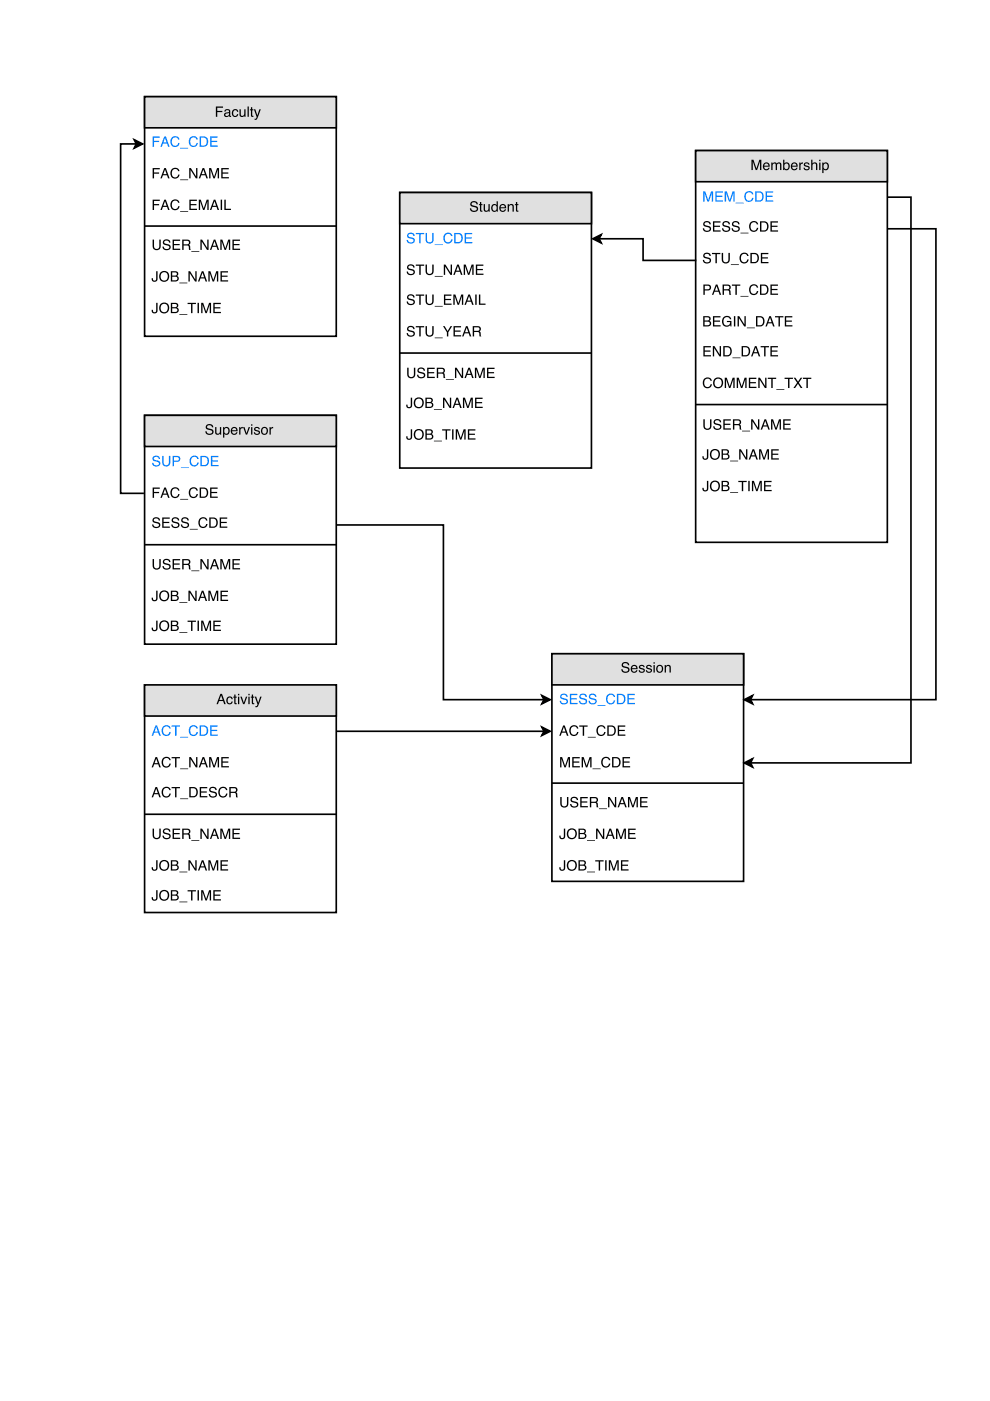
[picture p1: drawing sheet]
<svg xmlns="http://www.w3.org/2000/svg" width="210mm" height="297mm" viewBox="0 0 210 297" stroke-linecap="round" stroke-linejoin="round" font-family="sans-serif">
<path d="M30.7 20.5h40.6v50.8h-40.6z" fill="none" stroke="#000" stroke-width=".35"/>
<path d="M30.7 20.5h40.6v6.6h-40.6z" fill="#e0e0e0"/>
<path d="M30.7 20.5h40.6v6.6h-40.6z" fill="none" stroke="#000" stroke-width=".35"/>
<path d="M45.8 22.6h1.5v.2h-1.2v.7h1v.3h-1v1h-.3zM47.8 24.2a.38 .38 0 0 0 .5 .4 .38 .38 0 0 0 .2-.6zM47.7 23.3a.71 .71 0 0 1 1.1 .3v.9l.2 .1-.1 .2a.45 .45 0 0 0-.7 0 .49 .49 0 0 1-.7-.4 .49 .49 0 0 1 .5-.5l.5-.2a.36 .36 0 0 0-.3-.4 .36 .36 0 0 0-.4 .4h-.2zM49.4 23.4a.65 .65 0 0 1 .7-.3 .65 .65 0 0 1 .4 .6h-.2a.44 .44 0 0 0-.6-.3 .44 .44 0 0 0-.3 .6 .42 .42 0 0 0 .3 .6 .42 .42 0 0 0 .6-.4h.2a.72 .72 0 0 1-.9 .6 .72 .72 0 0 1-.4-1zM50.8 23.2h.3v1a.41 .41 0 0 0 .5 .4 .41 .41 0 0 0 .2-.6v-.8h.3v1.6h-.3v-.3a.55 .55 0 0 1-.6 .3 .55 .55 0 0 1-.4-.5zM52.5 22.6h.3v2.2h-.3zM53.2 22.7h.3v.5h.2v.2h-.2v1l.2 .2v.2h-.3l-.2-.2v-1.2h-.2v-.2h.2zM53.8 23.2h.3l.5 1.3 .4-1.3h.3l-.6 1.7a.53 .53 0 0 1-.7 .5v-.2h.2l.2-.4z" fill="#000"/>
<path d="M32.4 28.9h1.5v.3h-1.2v.7h1v.2h-1v1h-.3zM35 29.3l-.4 .9h.7zM34.8 28.9h.4l.8 2.2h-.4l-.2-.6h-.9l-.2 .6h-.3zM36.4 29.2a.95 .95 0 0 1 .9-.3 .95 .95 0 0 1 .7 .7h-.2a.7 .7 0 0 0-.9-.4 .7 .7 0 0 0-.5 .8 .69 .69 0 0 0 .6 .9 .69 .69 0 0 0 .8-.6h.3a1.02 1.02 0 0 1-1.3 .8 1.02 1.02 0 0 1-.6-1.4zM38.2 31.3h1.7v.2h-1.7zM40.3 29.2a.95 .95 0 0 1 .9-.3 .95 .95 0 0 1 .7 .7h-.2a.7 .7 0 0 0-.9-.4 .7 .7 0 0 0-.5 .8 .69 .69 0 0 0 .6 .9 .69 .69 0 0 0 .8-.6h.3a1.02 1.02 0 0 1-1.4 .8 1.02 1.02 0 0 1-.5-1.4zM42.6 29.2v1.7h.6a.86 .86 0 0 0 .6-.9 .86 .86 0 0 0-.6-.8zM42.3 28.9h.9a1.11 1.11 0 0 1 .9 1.1 1.11 1.11 0 0 1-.9 1.1h-.9zM44.5 28.9h1.6v.3h-1.3v.7h1.2v.2h-1.2v.8h1.4v.2h-1.7z" fill="#007fff"/>
<g fill="#000">
<path d="M32.4 35.6h1.5v.3h-1.2v.7h1v.2h-1v1h-.3zM35 36l-.4 .9h.7zM34.8 35.6h.4l.8 2.2h-.4l-.2-.6h-.9l-.2 .6h-.3zM36.4 35.9a.95 .95 0 0 1 .9-.3 .95 .95 0 0 1 .7 .7h-.2a.7 .7 0 0 0-.9-.4 .7 .7 0 0 0-.5 .9 .69 .69 0 0 0 .6 .8 .69 .69 0 0 0 .8-.6h.3a1.02 1.02 0 0 1-1.3 .8 1.02 1.02 0 0 1-.6-1.4zM38.2 38h1.7v.2h-1.7zM40.1 35.6h.4l1.1 1.8v-1.8h.3v2.2h-.4l-1.1-1.8v1.8h-.3zM43.1 36l-.3 .9h.6zM43 35.6h.3l.8 2.2h-.3l-.3-.6h-.8l-.3 .6h-.3zM44.3 35.6h.5l.6 1.9 .6-1.9h.4v2.2h-.2v-1.8l-.7 1.8h-.3l-.6-1.8v1.8h-.3zM46.9 35.6h1.6v.3h-1.3v.7h1.2v.2h-1.2v.8h1.3v.2h-1.6z"/>
<path d="M32.4 42.3h1.5v.3h-1.2v.7h1v.2h-1v1h-.3zM35 42.7l-.4 .9h.7zM34.8 42.3h.4l.8 2.2h-.4l-.2-.6h-.9l-.2 .6h-.3zM36.4 42.6a.95 .95 0 0 1 .9-.3 .95 .95 0 0 1 .7 .7h-.2a.7 .7 0 0 0-.9-.4 .7 .7 0 0 0-.5 .9 .69 .69 0 0 0 .6 .8 .69 .69 0 0 0 .8-.6h.3a1.02 1.02 0 0 1-1.3 .8 1.02 1.02 0 0 1-.6-1.4zM38.2 44.8h1.7v.1h-1.7zM40.1 42.3h1.6v.3h-1.3v.7h1.2v.2h-1.2v.8h1.4v.2h-1.7zM42.1 42.3h.5l.6 1.9 .6-1.9h.4v2.2h-.2v-1.8l-.7 1.8h-.3l-.6-1.8v1.8h-.3zM45.5 42.7l-.4 .9h.7zM45.3 42.3h.4l.8 2.2h-.4l-.2-.6h-.9l-.2 .6h-.3zM46.8 42.3h.3v2.2h-.3zM47.6 42.3h.3v2h1.1v.2h-1.4z"/>
<path d="M32.4 50.8h.3v1.4a.56 .56 0 0 0 .5 .6 .56 .56 0 0 0 .6-.6v-1.4h.3v1.2a.87 .87 0 0 1-.9 1 .87 .87 0 0 1-.8-1zM34.7 50.9a.86 .86 0 0 1 1.4 .5h-.3a.51 .51 0 0 0-.5-.4 .51 .51 0 0 0-.5 .5l.3 .2a.84 .84 0 0 1 1.1 .9 .93 .93 0 0 1-1 .4 .93 .93 0 0 1-.8-.7h.3a.58 .58 0 0 0 .6 .5 .58 .58 0 0 0 .6-.5l-.5-.3a.67 .67 0 0 1-.8-.2 .67 .67 0 0 1 .1-.9zM36.6 50.8h1.6v.3h-1.3v.6h1.2v.3h-1.2v.7h1.3v.3h-1.6zM38.9 51.1v.7h.7a.38 .38 0 0 0 .5-.3 .38 .38 0 0 0-.4-.4zM38.6 50.8a1.88 1.88 0 0 1 1.6 .2l.1 .6-.2 .3 .2 .3 .1 .8h-.3l-.1-.8-.4-.2h-.7v1h-.3zM40.6 53.2h1.7v.2h-1.7zM42.5 50.8h.3l1.1 1.8v-1.8h.3v2.2h-.3l-1.1-1.8v1.8h-.3zM45.5 51.1l-.4 1h.7zM45.3 50.8h.4l.8 2.2h-.4l-.2-.7h-.9l-.2 .7h-.3zM46.7 50.8h.4l.7 1.8 .6-1.8h.4v2.2h-.3v-1.9l-.6 1.9h-.3l-.6-1.9v1.9h-.3zM49.3 50.8h1.6v.3h-1.3v.6h1.2v.3h-1.2v.7h1.3v.3h-1.6z"/>
<path d="M33.1 57.5h.3v1.5a.64 .64 0 0 1-.7 .7 .64 .64 0 0 1-.5-.7h.2a.36 .36 0 0 0 .2 .5 .36 .36 0 0 0 .5-.3zM33.7 58.6a1.15 1.15 0 0 1 2.3 0 1.15 1.15 0 0 1-2.3 0zM34.3 57.9a.85 .85 0 0 0-.1 1.3 .85 .85 0 0 0 1.2 0 .85 .85 0 0 0 .1-1.2 .85 .85 0 0 0-1.2-.1zM36.5 57.8v.6h.5a.35 .35 0 0 0 .5-.3 .35 .35 0 0 0-.5-.3zM36.5 58.7v.7h.6a.4 .4 0 0 0 .5-.4 .4 .4 0 0 0-.5-.3zM36.2 57.5h1a.54 .54 0 0 1 .6 .4 .54 .54 0 0 1-.3 .6 .62 .62 0 0 1 .4 .8 .62 .62 0 0 1-.8 .4h-.9zM38 59.9h1.7v.2h-1.7zM40 57.5h.3l1.1 1.8v-1.8h.3v2.2h-.3l-1.2-1.8v1.8h-.2zM42.9 57.8l-.3 1h.7zM42.8 57.5h.3l.8 2.2h-.3l-.2-.7h-.9l-.2 .7h-.3zM44.2 57.5h.4l.6 1.9 .7-1.9h.4v2.2h-.3v-1.9l-.6 1.9h-.3l-.6-1.9v1.9h-.3zM46.7 57.5h1.6v.3h-1.3v.6h1.2v.3h-1.2v.7h1.4v.3h-1.7z"/>
<path d="M33.1 64.2h.3v1.5a.64 .64 0 0 1-.7 .8 .64 .64 0 0 1-.5-.8h.2a.36 .36 0 0 0 .2 .5 .36 .36 0 0 0 .5-.3zM33.7 65.3a1.15 1.15 0 0 1 2.3 0 1.15 1.15 0 0 1-2.3 0zM34.3 64.6a.85 .85 0 0 0-.1 1.3 .85 .85 0 0 0 1.2 0 .85 .85 0 0 0 .1-1.2 .85 .85 0 0 0-1.2-.1zM36.5 64.5v.6h.5a.35 .35 0 0 0 .5-.3 .35 .35 0 0 0-.5-.3zM36.5 65.4v.7h.6a.4 .4 0 0 0 .5-.4 .4 .4 0 0 0-.5-.3zM36.2 64.2h1a.54 .54 0 0 1 .6 .4 .54 .54 0 0 1-.3 .6 .62 .62 0 0 1 .4 .8 .62 .62 0 0 1-.8 .4h-.9zM38 66.6h1.7v.2h-1.7zM39.8 64.2h1.7v.3h-.7v1.9h-.3v-1.9h-.7zM41.9 64.2h.3v2.2h-.3zM42.7 64.2h.4l.6 1.9 .6-1.9h.4v2.2h-.2v-1.9l-.6 1.9h-.3l-.7-1.9v1.9h-.2zM45.2 64.2h1.6v.3h-1.3v.6h1.2v.3h-1.2v.7h1.3v.3h-1.6z"/>
</g>
<path d="M30.7 47.9h40.6" fill="none" stroke="#000" stroke-width=".35"/>
<path d="M84.8 40.8h40.6v58.4h-40.6z" fill="#fff"/>
<path d="M84.8 40.8h40.6v58.4h-40.6z" fill="none" stroke="#000" stroke-width=".35"/>
<path d="M84.8 40.8h40.6v6.6h-40.6z" fill="#e0e0e0"/>
<path d="M84.8 40.8h40.6v6.6h-40.6z" fill="none" stroke="#000" stroke-width=".35"/>
<path d="M99.9 42.8a.86 .86 0 0 1 1.4 .5h-.3a.51 .51 0 0 0-.5-.4 .51 .51 0 0 0-.5 .5l.3 .1a.84 .84 0 0 1 1 1 .93 .93 0 0 1-.9 .4 .93 .93 0 0 1-.8-.7h.3a.58 .58 0 0 0 .6 .5 .58 .58 0 0 0 .6-.5l-.5-.3a.67 .67 0 0 1-.8-.2 .67 .67 0 0 1 .1-.9zM101.8 42.8h.2v.5h.3v.2h-.3v1l.3 .2v.2h-.4l-.1-.2v-1.2h-.3v-.2h.3zM102.6 43.3h.2v1a.41 .41 0 0 0 .6 .4 .41 .41 0 0 0 .2-.6v-.8h.2v1.6h-.2v-.3a.55 .55 0 0 1-.6 .3 .55 .55 0 0 1-.4-.5zM104.5 43.6a.55 .55 0 0 0 0 .8 .55 .55 0 0 0 .7 .1 .55 .55 0 0 0 .1-.7 .55 .55 0 0 0-.8-.2zM104.5 43.4l.5-.1 .3 .2v-.8h.3v2.2h-.3v-.2a.73 .73 0 0 1-1 0 .73 .73 0 0 1-.1-1zM106.1 43.5a.73 .73 0 0 1 .9-.2 .73 .73 0 0 1 .3 .9h-1.2a.45 .45 0 0 0 .4 .5 .45 .45 0 0 0 .5-.3h.3a.78 .78 0 0 1-1.1 .4 .78 .78 0 0 1-.3-1.1zM106.3 43.6l-.1 .3h.8l-.3-.4zM107.6 43.3h.3v.2a.57 .57 0 0 1 .7-.2 .57 .57 0 0 1 .3 .6v1h-.2v-1a.39 .39 0 0 0-.5-.4 .39 .39 0 0 0-.3 .5v.9h-.3zM109.4 42.8h.3v.5h.2v.2h-.2v1l.2 .2v.2h-.3l-.2-.2v-1.2h-.2v-.2h.2z" fill="#000"/>
<path d="M86.5 49.5a.86 .86 0 0 1 1.4 .5h-.3a.51 .51 0 0 0-.5-.4 .51 .51 0 0 0-.5 .5l.3 .1a.84 .84 0 0 1 1 1 .93 .93 0 0 1-.9 .4 .93 .93 0 0 1-.8-.7h.3a.58 .58 0 0 0 .6 .5 .58 .58 0 0 0 .6-.5l-.5-.3a.67 .67 0 0 1-.8-.2 .67 .67 0 0 1 .1-.9zM88.2 49.4h1.7v.3h-.7v1.9h-.3v-1.9h-.7zM90.2 49.4h.3v1.3a.56 .56 0 0 0 .6 .7 .56 .56 0 0 0 .5-.7v-1.3h.3v1.2a.87 .87 0 0 1-.8 1 .87 .87 0 0 1-.9-1zM92.2 51.8h1.7v.2h-1.7zM94.3 49.7a.95 .95 0 0 1 .9-.4 .95 .95 0 0 1 .7 .7h-.3a.7 .7 0 0 0-.9-.4 .7 .7 0 0 0-.4 .9 .69 .69 0 0 0 .5 .9 .69 .69 0 0 0 .8-.6h.3a1.02 1.02 0 0 1-1.3 .8 1.02 1.02 0 0 1-.6-1.4zM96.6 49.6v1.7h.5a.86 .86 0 0 0 .7-.8 .86 .86 0 0 0-.7-.9zM96.3 49.4h.9a1.11 1.11 0 0 1 .9 1.1 1.11 1.11 0 0 1-.9 1.1h-.9zM98.5 49.4h1.6v.3h-1.3v.6h1.2v.3h-1.2v.7h1.3v.3h-1.6z" fill="#007fff"/>
<g fill="#000">
<path d="M86.5 56.2a.86 .86 0 0 1 1.4 .5h-.3a.51 .51 0 0 0-.5-.4 .51 .51 0 0 0-.5 .5l.3 .1a.84 .84 0 0 1 1 1 .93 .93 0 0 1-.9 .4 .93 .93 0 0 1-.8-.7h.3a.58 .58 0 0 0 .6 .5 .58 .58 0 0 0 .6-.5l-.5-.3a.67 .67 0 0 1-.8-.2 .67 .67 0 0 1 .1-.9zM88.2 56.1h1.7v.3h-.7v1.9h-.3v-1.9h-.7zM90.2 56.1h.3v1.3a.56 .56 0 0 0 .6 .7 .56 .56 0 0 0 .5-.7v-1.3h.3v1.2a.87 .87 0 0 1-.8 1 .87 .87 0 0 1-.9-1zM92.2 58.5h1.7v.2h-1.7zM94.1 56.1h.3l1.2 1.8v-1.8h.2v2.2h-.3l-1.1-1.8v1.8h-.3zM97.1 56.4l-.4 1h.7zM96.9 56.1h.4l.8 2.2h-.4l-.2-.7h-.9l-.2 .7h-.3zM98.3 56.1h.4l.7 1.8 .6-1.8h.4v2.2h-.3v-1.9l-.6 1.9h-.3l-.6-1.9v1.9h-.3zM100.9 56.1h1.6v.3h-1.3v.6h1.2v.3h-1.2v.7h1.3v.3h-1.6z"/>
<path d="M86.5 62.6a.86 .86 0 0 1 1.4 .5h-.3a.51 .51 0 0 0-.5-.5 .51 .51 0 0 0-.5 .5l.3 .2a.84 .84 0 0 1 1 .9 .93 .93 0 0 1-.9 .5 .93 .93 0 0 1-.8-.8h.3a.58 .58 0 0 0 .6 .5 .58 .58 0 0 0 .6-.5l-.5-.2a.67 .67 0 0 1-.8-.3 .67 .67 0 0 1 .1-.8zM88.2 62.4h1.7v.3h-.7v1.9h-.3v-1.9h-.7zM90.2 62.4h.3v1.4a.56 .56 0 0 0 .6 .6 .56 .56 0 0 0 .5-.6v-1.4h.3v1.3a.87 .87 0 0 1-.8 1 .87 .87 0 0 1-.9-1zM92.2 64.9h1.7v.1h-1.7zM94.1 62.4h1.6v.3h-1.3v.7h1.2v.2h-1.2v.8h1.3v.2h-1.6zM96.1 62.4h.4l.7 1.9 .6-1.9h.4v2.2h-.3v-1.8l-.6 1.8h-.3l-.6-1.8v1.8h-.3zM99.5 62.8l-.4 .9h.7zM99.3 62.4h.3l.8 2.2h-.3l-.2-.6h-.9l-.2 .6h-.3zM100.8 62.4h.3v2.2h-.3zM101.5 62.4h.3v2h1.1v.2h-1.4z"/>
<path d="M86.5 69.3a.86 .86 0 0 1 1.4 .5h-.3a.51 .51 0 0 0-.5-.5 .51 .51 0 0 0-.5 .6l.3 .1a.84 .84 0 0 1 1 .9 .93 .93 0 0 1-.9 .5 .93 .93 0 0 1-.8-.8h.3a.58 .58 0 0 0 .6 .5 .58 .58 0 0 0 .6-.5l-.5-.2a.67 .67 0 0 1-.8-.3 .67 .67 0 0 1 .1-.8zM88.2 69.1h1.7v.3h-.7v1.9h-.3v-1.9h-.7zM90.2 69.1h.3v1.4a.56 .56 0 0 0 .6 .6 .56 .56 0 0 0 .5-.6v-1.4h.3v1.3a.87 .87 0 0 1-.8 1 .87 .87 0 0 1-.9-1zM92.2 71.6h1.7v.1h-1.7zM93.9 69.1h.4l.6 1.1 .6-1.1h.4l-.9 1.4v.8h-.2v-.8zM96.2 69.1h1.6v.3h-1.4v.7h1.3v.2h-1.3v.8h1.4v.2h-1.6zM99 69.5l-.4 .9h.7zM98.8 69.1h.3l.8 2.2h-.3l-.2-.6h-.9l-.2 .6h-.3zM100.5 69.4v.7h.7a.38 .38 0 0 0 .5-.3 .38 .38 0 0 0-.5-.4zM100.2 69.1a1.88 1.88 0 0 1 1.6 .2l.1 .6-.2 .4 .2 .2 .1 .8h-.3l-.1-.8-.4-.1h-.7v.9h-.3z"/>
<path d="M86.3 78h.3v1.3a.56 .56 0 0 0 .6 .7 .56 .56 0 0 0 .6-.7v-1.3h.3v1.2a.87 .87 0 0 1-.9 1 .87 .87 0 0 1-.9-1zM88.7 78.1a.86 .86 0 0 1 1.4 .5h-.3a.51 .51 0 0 0-.5-.4 .51 .51 0 0 0-.5 .5l.3 .1a.84 .84 0 0 1 1 1 .93 .93 0 0 1-.9 .4 .93 .93 0 0 1-.8-.8h.3a.58 .58 0 0 0 .6 .6 .58 .58 0 0 0 .5-.6l-.4-.2a.67 .67 0 0 1-.8-.3 .67 .67 0 0 1 .1-.8zM90.6 78h1.6v.2h-1.3v.7h1.2v.2h-1.2v.8h1.3v.3h-1.6zM92.9 78.2v.8h.7a.38 .38 0 0 0 .4-.4 .38 .38 0 0 0-.4-.4zM92.6 78a1.88 1.88 0 0 1 1.6 .2l.1 .5-.3 .4 .3 .2 .1 .9h-.3l-.1-.8-.4-.2h-.7v1h-.3zM94.5 80.4h1.7v.1h-1.7zM96.5 78h.3l1.1 1.7v-1.7h.3v2.2h-.3l-1.2-1.8v1.8h-.2zM99.5 78.3l-.4 1h.7zM99.3 78h.3l.8 2.2h-.3l-.2-.7h-.9l-.2 .7h-.3zM100.7 78h.4l.6 1.8 .7-1.8h.4v2.2h-.3v-1.9l-.6 1.9h-.3l-.6-1.9v1.9h-.3zM103.3 78h1.6v.2h-1.4v.7h1.3v.2h-1.3v.8h1.4v.3h-1.6z"/>
<path d="M87.1 84.3h.3v1.5a.64 .64 0 0 1-.7 .8 .64 .64 0 0 1-.6-.8h.3a.36 .36 0 0 0 .2 .5 .36 .36 0 0 0 .5-.3zM87.7 85.4a1.15 1.15 0 0 1 2.3 0 1.15 1.15 0 0 1-2.3 0zM88.2 84.8a.85 .85 0 0 0-.1 1.2 .85 .85 0 0 0 1.3 0 .85 .85 0 0 0 0-1.2 .85 .85 0 0 0-1.2 0zM90.5 84.6v.6h.5a.35 .35 0 0 0 .5-.3 .35 .35 0 0 0-.5-.3zM90.5 85.5v.7h.6a.4 .4 0 0 0 .5-.4 .4 .4 0 0 0-.5-.3zM90.2 84.3h.9a.54 .54 0 0 1 .6 .4 .54 .54 0 0 1-.2 .6 .62 .62 0 0 1 .4 .8 .62 .62 0 0 1-.8 .4h-.9zM92 86.7h1.7v.2h-1.7zM93.9 84.3h.4l1.1 1.8v-1.8h.3v2.2h-.4l-1.1-1.8v1.8h-.3zM96.9 84.6l-.3 1h.7zM96.8 84.3h.3l.8 2.2h-.3l-.3-.7h-.8l-.3 .7h-.3zM98.2 84.3h.4l.6 1.9 .6-1.9h.4v2.2h-.2v-1.8l-.7 1.8h-.2l-.7-1.8v1.8h-.2zM100.7 84.3h1.6v.3h-1.3v.6h1.2v.3h-1.2v.7h1.3v.3h-1.6z"/>
<path d="M87.1 91h.3v1.6a.64 .64 0 0 1-.7 .7 .64 .64 0 0 1-.6-.8h.3a.36 .36 0 0 0 .2 .5 .36 .36 0 0 0 .5-.3zM87.7 92.1a1.15 1.15 0 0 1 2.3 0 1.15 1.15 0 0 1-2.3 0zM88.2 91.5a.85 .85 0 0 0-.1 1.2 .85 .85 0 0 0 1.3 0 .85 .85 0 0 0 0-1.2 .85 .85 0 0 0-1.2 0zM90.5 91.3v.6h.5a.35 .35 0 0 0 .5-.3 .35 .35 0 0 0-.5-.3zM90.5 92.2v.8h.6a.4 .4 0 0 0 .5-.5 .4 .4 0 0 0-.5-.3zM90.2 91h.9a.54 .54 0 0 1 .6 .4 .54 .54 0 0 1-.2 .6 .62 .62 0 0 1 .4 .8 .62 .62 0 0 1-.8 .4h-.9zM92 93.4h1.7v.2h-1.7zM93.7 91h1.8v.3h-.7v1.9h-.3v-1.9h-.8zM95.9 91h.3v2.2h-.3zM96.6 91h.5l.6 1.9 .6-1.9h.4v2.2h-.3v-1.8l-.6 1.8h-.3l-.6-1.8v1.8h-.3zM99.2 91h1.6v.3h-1.3v.6h1.2v.3h-1.2v.7h1.3v.3h-1.6z"/>
</g>
<path d="M84.8 74.9h40.6" fill="none" stroke="#000" stroke-width=".35"/>
<path d="M30.7 88.1h40.6v48.5h-40.6z" fill="#fff"/>
<path d="M30.7 88.1h40.6v48.5h-40.6z" fill="none" stroke="#000" stroke-width=".35"/>
<path d="M30.7 88.1h40.6v6.6h-40.6z" fill="#e0e0e0"/>
<path d="M30.7 88.1h40.6v6.6h-40.6z" fill="none" stroke="#000" stroke-width=".35"/>
<path d="M43.8 90.1a.86 .86 0 0 1 1.4 .5h-.3a.51 .51 0 0 0-.5-.4 .51 .51 0 0 0-.5 .5l.3 .1a.84 .84 0 0 1 1.1 1 .93 .93 0 0 1-1 .4 .93 .93 0 0 1-.8-.8h.3a.58 .58 0 0 0 .6 .6 .58 .58 0 0 0 .6-.6l-.5-.2a.67 .67 0 0 1-.8-.3 .67 .67 0 0 1 .1-.8zM45.6 90.6h.3v1a.41 .41 0 0 0 .5 .3 .41 .41 0 0 0 .2-.6v-.7h.3v1.5h-.3v-.2a.55 .55 0 0 1-.6 .3 .55 .55 0 0 1-.4-.6zM47.7 90.9a.56 .56 0 0 0-.2 .7 .56 .56 0 0 0 .8 .2 .56 .56 0 0 0 .1-.7 .56 .56 0 0 0-.7-.2zM47.3 90.6h.3v.2a.7 .7 0 0 1 .9-.1 .7 .7 0 0 1 .2 .9 .62 .62 0 0 1-.5 .6 .62 .62 0 0 1-.6-.2v.8h-.3zM49.1 90.8a.73 .73 0 0 1 .9-.2 .73 .73 0 0 1 .4 .8h-1.2a.45 .45 0 0 0 .3 .6 .45 .45 0 0 0 .6-.4h.3a.78 .78 0 0 1-1.2 .5 .78 .78 0 0 1-.2-1.2zM49.3 90.9l-.1 .3h.9l-.3-.4zM50.7 90.6h.3v.2l.5-.3v.3h-.3l-.2 .3v1h-.3zM51.5 90.6h.3l.5 1.2 .4-1.2h.3l-.6 1.5h-.3zM53.2 90.6h.3v1.5h-.3zM53.2 90h.3v.3h-.3zM54 90.6a.64 .64 0 0 1 1.1 .4h-.3a.34 .34 0 0 0-.3-.3 .34 .34 0 0 0-.3 .3v.1a.76 .76 0 0 1 .9 .8 .69 .69 0 0 1-.7 .3 .69 .69 0 0 1-.6-.6h.3a.39 .39 0 0 0 .4 .4 .39 .39 0 0 0 .3-.4 .76 .76 0 0 1-.9-.8zM55.7 90.9a.56 .56 0 0 0 0 .8 .56 .56 0 0 0 .7 .1 .55 .55 0 0 0 .1-.8 .55 .55 0 0 0-.8-.1zM55.5 90.7a.78 .78 0 0 1 1.1 .1 .78 .78 0 0 1-.1 1.2 .78 .78 0 0 1-1.1-.2v-.7zM57.1 90.6h.3v.2l.5-.3v.3h-.3l-.2 .3v1h-.3z" fill="#000"/>
<path d="M32.5 96.8a.86 .86 0 0 1 1.4 .5h-.2a.51 .51 0 0 0-.6-.4 .51 .51 0 0 0-.5 .5l.3 .1a.84 .84 0 0 1 1.1 1 .93 .93 0 0 1-1 .4 .93 .93 0 0 1-.7-.8h.2a.58 .58 0 0 0 .6 .6 .58 .58 0 0 0 .6-.6l-.5-.2a.67 .67 0 0 1-.8-.3 .67 .67 0 0 1 .1-.8zM34.4 96.7h.3v1.3a.56 .56 0 0 0 .5 .6 .56 .56 0 0 0 .6-.6v-1.3h.3v1.2a.87 .87 0 0 1-.9 1 .87 .87 0 0 1-.8-1zM36.6 96.7h1a.63 .63 0 0 1 .6 .6 .63 .63 0 0 1-.6 .6h-.7v.9h-.3zM36.9 96.9v.8h.6a.38 .38 0 0 0 .4-.4 .38 .38 0 0 0-.4-.4zM38.4 99.1h1.7v.1h-1.7zM40.5 96.9a.95 .95 0 0 1 .9-.3 .95 .95 0 0 1 .7 .7h-.3a.7 .7 0 0 0-.9-.4 .7 .7 0 0 0-.4 .9 .69 .69 0 0 0 .5 .8 .69 .69 0 0 0 .8-.6h.3a1.02 1.02 0 0 1-1.3 .8 1.02 1.02 0 0 1-.6-1.4zM42.8 96.9v1.7h.5a.86 .86 0 0 0 .7-.8 .86 .86 0 0 0-.7-.9zM42.5 96.7h.9a1.11 1.11 0 0 1 .9 1.1 1.11 1.11 0 0 1-.9 1h-.9zM44.7 96.7h1.6v.2h-1.3v.7h1.2v.2h-1.2v.8h1.3v.2h-1.6z" fill="#007fff"/>
<g fill="#000">
<path d="M32.4 103.4h1.5v.2h-1.2v.7h1v.3h-1v1h-.3zM35 103.7l-.4 1h.7zM34.8 103.4h.4l.8 2.2h-.4l-.2-.7h-.9l-.2 .7h-.3zM36.4 103.6a.95 .95 0 0 1 .9-.3 .95 .95 0 0 1 .7 .7h-.2a.7 .7 0 0 0-.9-.4 .7 .7 0 0 0-.5 .9 .69 .69 0 0 0 .6 .8 .69 .69 0 0 0 .8-.6h.3a1.02 1.02 0 0 1-1.3 .9 1.02 1.02 0 0 1-.6-1.5zM38.2 105.8h1.7v.1h-1.7zM40.3 103.6a.95 .95 0 0 1 .9-.3 .95 .95 0 0 1 .7 .7h-.2a.7 .7 0 0 0-.9-.4 .7 .7 0 0 0-.5 .9 .69 .69 0 0 0 .6 .8 .69 .69 0 0 0 .8-.6h.3a1.02 1.02 0 0 1-1.4 .9 1.02 1.02 0 0 1-.5-1.5zM42.6 103.6v1.7h.6a.86 .86 0 0 0 .6-.8 .86 .86 0 0 0-.6-.9zM42.3 103.4h.9a1.11 1.11 0 0 1 .9 1.1 1.11 1.11 0 0 1-.9 1.1h-.9zM44.5 103.4h1.6v.2h-1.3v.7h1.2v.2h-1.2v.8h1.4v.3h-1.7z"/>
<path d="M32.5 109.8a.86 .86 0 0 1 1.4 .6h-.2a.51 .51 0 0 0-.6-.5 .51 .51 0 0 0-.5 .5l.3 .2a.84 .84 0 0 1 1.1 .9 .93 .93 0 0 1-1 .5 .93 .93 0 0 1-.7-.8h.2a.58 .58 0 0 0 .6 .5 .58 .58 0 0 0 .6-.5l-.5-.2a.67 .67 0 0 1-.8-.3 .67 .67 0 0 1 .1-.9zM34.4 109.7h1.6v.3h-1.3v.6h1.2v.3h-1.2v.7h1.3v.3h-1.6zM36.6 109.8a.86 .86 0 0 1 1.4 .6h-.3a.51 .51 0 0 0-.5-.5 .51 .51 0 0 0-.5 .5l.2 .2a.84 .84 0 0 1 1.1 .9 .93 .93 0 0 1-.9 .5 .93 .93 0 0 1-.8-.8h.3a.58 .58 0 0 0 .6 .5 .58 .58 0 0 0 .5-.5l-.4-.2a.67 .67 0 0 1-.8-.3 .67 .67 0 0 1 .1-.9zM38.6 109.8a.86 .86 0 0 1 1.4 .6h-.3a.51 .51 0 0 0-.5-.5 .51 .51 0 0 0-.5 .5l.3 .2a.84 .84 0 0 1 1.1 .9 .93 .93 0 0 1-1 .5 .93 .93 0 0 1-.8-.8h.3a.58 .58 0 0 0 .6 .5 .58 .58 0 0 0 .6-.5l-.5-.2a.67 .67 0 0 1-.8-.3 .67 .67 0 0 1 .1-.9zM40.2 112.1h1.7v.2h-1.7zM42.3 110a.95 .95 0 0 1 1-.3 .95 .95 0 0 1 .7 .7h-.3a.7 .7 0 0 0-.9-.4 .7 .7 0 0 0-.4 .8 .69 .69 0 0 0 .5 .9 .69 .69 0 0 0 .8-.6h.3a1.02 1.02 0 0 1-1.3 .8 1.02 1.02 0 0 1-.6-1.4zM44.7 110v1.6h.5a.86 .86 0 0 0 .7-.8 .86 .86 0 0 0-.7-.8zM44.4 109.7h.9a1.11 1.11 0 0 1 .9 1.1 1.11 1.11 0 0 1-.9 1.1h-.9zM46.6 109.7h1.6v.3h-1.3v.6h1.2v.3h-1.2v.7h1.3v.3h-1.6z"/>
<path d="M32.4 118.5h.3v1.4a.56 .56 0 0 0 .5 .6 .56 .56 0 0 0 .6-.6v-1.4h.3v1.3a.87 .87 0 0 1-.9 1 .87 .87 0 0 1-.8-1zM34.7 118.7a.86 .86 0 0 1 1.4 .5h-.3a.51 .51 0 0 0-.5-.5 .51 .51 0 0 0-.5 .5l.3 .2a.84 .84 0 0 1 1.1 .9 .93 .93 0 0 1-1 .5 .93 .93 0 0 1-.8-.8h.3a.58 .58 0 0 0 .6 .5 .58 .58 0 0 0 .6-.5l-.5-.2a.67 .67 0 0 1-.8-.3 .67 .67 0 0 1 .1-.8zM36.6 118.5h1.6v.3h-1.3v.7h1.2v.2h-1.2v.8h1.3v.2h-1.6zM38.9 118.8v.7h.7a.38 .38 0 0 0 .5-.3 .38 .38 0 0 0-.4-.4zM38.6 118.5a1.88 1.88 0 0 1 1.6 .2l.1 .6-.2 .3 .2 .3 .1 .8h-.3l-.1-.8-.4-.1h-.7v.9h-.3zM40.6 121h1.7v.1h-1.7zM42.5 118.5h.3l1.1 1.8v-1.8h.3v2.2h-.3l-1.1-1.7v1.7h-.3zM45.5 118.9l-.4 .9h.7zM45.3 118.5h.4l.8 2.2h-.4l-.2-.6h-.9l-.2 .6h-.3zM46.7 118.5h.4l.7 1.9 .6-1.9h.4v2.2h-.3v-1.8l-.6 1.8h-.3l-.6-1.8v1.8h-.3zM49.3 118.5h1.6v.3h-1.3v.7h1.2v.2h-1.2v.8h1.3v.2h-1.6z"/>
<path d="M33.1 125.2h.3v1.6a.64 .64 0 0 1-.7 .7 .64 .64 0 0 1-.5-.8h.2a.36 .36 0 0 0 .2 .5 .36 .36 0 0 0 .5-.3zM33.7 126.3a1.15 1.15 0 0 1 2.3 0 1.15 1.15 0 0 1-2.3 0zM34.3 125.7a.85 .85 0 0 0-.1 1.2 .85 .85 0 0 0 1.2 0 .85 .85 0 0 0 .1-1.1 .85 .85 0 0 0-1.2-.1zM36.5 125.5v.7h.5a.35 .35 0 0 0 .5-.4 .35 .35 0 0 0-.5-.3zM36.5 126.4v.8h.6a.4 .4 0 0 0 .5-.4 .4 .4 0 0 0-.5-.4zM36.2 125.2h1a.54 .54 0 0 1 .6 .4 .54 .54 0 0 1-.3 .6 .62 .62 0 0 1 .4 .8 .62 .62 0 0 1-.8 .4h-.9zM38 127.7h1.7v.1h-1.7zM40 125.2h.3l1.1 1.8v-1.8h.3v2.2h-.3l-1.2-1.7v1.7h-.2zM42.9 125.6l-.3 .9h.7zM42.8 125.2h.3l.8 2.2h-.3l-.2-.6h-.9l-.2 .6h-.3zM44.2 125.2h.4l.6 1.9 .7-1.9h.4v2.2h-.3v-1.8l-.6 1.8h-.3l-.6-1.8v1.8h-.3zM46.7 125.2h1.6v.3h-1.3v.7h1.2v.2h-1.2v.8h1.4v.2h-1.7z"/>
<path d="M33.1 131.6h.3v1.5a.64 .64 0 0 1-.7 .7 .64 .64 0 0 1-.5-.7h.2a.36 .36 0 0 0 .2 .5 .36 .36 0 0 0 .5-.3zM33.7 132.7a1.15 1.15 0 0 1 2.3 0 1.15 1.15 0 0 1-2.3 0zM34.3 132a.85 .85 0 0 0-.1 1.3 .85 .85 0 0 0 1.2 0 .85 .85 0 0 0 .1-1.2 .85 .85 0 0 0-1.2-.1zM36.5 131.8v.7h.5a.35 .35 0 0 0 .5-.3 .35 .35 0 0 0-.5-.4zM36.5 132.8v.7h.6a.4 .4 0 0 0 .5-.4 .4 .4 0 0 0-.5-.3zM36.2 131.6h1a.54 .54 0 0 1 .6 .3 .54 .54 0 0 1-.3 .7 .62 .62 0 0 1 .4 .8 .62 .62 0 0 1-.8 .4h-.9zM38 134h1.7v.2h-1.7zM39.8 131.6h1.7v.2h-.7v2h-.3v-2h-.7zM41.9 131.6h.3v2.2h-.3zM42.7 131.6h.4l.6 1.8 .6-1.8h.4v2.2h-.2v-1.9l-.6 1.9h-.3l-.7-1.9v1.9h-.2zM45.2 131.6h1.6v.3h-1.3v.6h1.2v.3h-1.2v.7h1.3v.3h-1.6z"/>
</g>
<path d="M30.7 115.5h40.6" fill="none" stroke="#000" stroke-width=".35"/>
<path d="M147.5 31.9h40.6v83.1h-40.6z" fill="#fff"/>
<path d="M147.5 31.9h40.6v83.1h-40.6z" fill="none" stroke="#000" stroke-width=".35"/>
<path d="M147.5 31.9h40.6v6.6h-40.6z" fill="#e0e0e0"/>
<path d="M147.5 31.9h40.6v6.6h-40.6z" fill="none" stroke="#000" stroke-width=".35"/>
<path d="M159.3 33.9h.5l.6 1.8 .6-1.8h.4v2.2h-.3v-1.9l-.6 1.9h-.3l-.6-1.9v1.9h-.3zM162 34.7a.73 .73 0 0 1 .8-.2 .73 .73 0 0 1 .4 .8h-1.2a.45 .45 0 0 0 .4 .6 .45 .45 0 0 0 .5-.3h.3a.78 .78 0 0 1-1.1 .4 .78 .78 0 0 1-.3-1.2zM162.2 34.8l-.2 .3h.9l-.3-.4zM163.5 34.5h.3v.2a.52 .52 0 0 1 .9 0 .53 .53 0 0 1 .6-.3 .53 .53 0 0 1 .4 .6v1.1h-.3v-1.3l-.3-.1-.3 .2-.1 1.2h-.2v-1.1a.36 .36 0 0 0-.5-.3 .36 .36 0 0 0-.2 .5v.9h-.3zM166 33.9h.3v.8a.7 .7 0 0 1 .9-.1 .7 .7 0 0 1 .2 .9 .63 .63 0 0 1-.4 .6 .63 .63 0 0 1-.7-.3v.3h-.3zM166.4 34.8a.55 .55 0 0 0-.1 .8 .55 .55 0 0 0 .8 .1 .56 .56 0 0 0 0-.7 .56 .56 0 0 0-.7-.2zM167.9 34.7a.73 .73 0 0 1 .9-.2 .73 .73 0 0 1 .3 .8h-1.1a.45 .45 0 0 0 .3 .6 .45 .45 0 0 0 .5-.3h.3a.78 .78 0 0 1-1.1 .4 .78 .78 0 0 1-.2-1.2zM168.1 34.8l-.1 .3h.9l-.3-.4zM169.5 34.5h.2v.2l.5-.3v.3h-.2l-.2 .3-.1 1.1h-.2zM170.6 34.6a.64 .64 0 0 1 1 .3h-.2a.34 .34 0 0 0-.4-.3 .34 .34 0 0 0-.3 .4h.1a.76 .76 0 0 1 .8 .8 .69 .69 0 0 1-.7 .3 .69 .69 0 0 1-.5-.5h.2a.39 .39 0 0 0 .4 .3 .39 .39 0 0 0 .4-.4h-.1a.76 .76 0 0 1-.8-.8zM172 33.9h.3v.8a.56 .56 0 0 1 .6-.2 .56 .56 0 0 1 .4 .5v1.1h-.3v-1.1a.39 .39 0 0 0-.5-.3 .39 .39 0 0 0-.2 .5v.9h-.3zM173.7 34.5h.3v1.6h-.3zM173.7 33.9h.3v.3h-.3zM174.7 34.8a.56 .56 0 0 0-.1 .7 .56 .56 0 0 0 .7 .2 .56 .56 0 0 0 .2-.7 .56 .56 0 0 0-.8-.2zM174.3 34.5h.3v.2a.7 .7 0 0 1 1-.1 .7 .7 0 0 1 .1 .9 .62 .62 0 0 1-.4 .6 .62 .62 0 0 1-.7-.2v.8h-.3z" fill="#000"/>
<path d="M149.1 40.6h.4l.6 1.8 .7-1.8h.4v2.2h-.3v-1.9l-.6 1.9h-.3l-.6-1.9v1.9h-.3zM151.7 40.6h1.6v.2h-1.3v.7h1.2v.3h-1.2v.7h1.3v.3h-1.6zM153.7 40.6h.4l.6 1.8 .6-1.8h.5v2.2h-.3v-1.9l-.6 1.9h-.3l-.7-1.9v1.9h-.2zM156 43h1.7v.1h-1.7zM158.1 40.8a.95 .95 0 0 1 .9-.3 .95 .95 0 0 1 .7 .7h-.3a.7 .7 0 0 0-.9-.4 .7 .7 0 0 0-.4 .9 .69 .69 0 0 0 .5 .8 .69 .69 0 0 0 .9-.5h.2a1.02 1.02 0 0 1-1.3 .8 1.02 1.02 0 0 1-.6-1.5zM160.4 40.8v1.7h.5a.86 .86 0 0 0 .7-.8 .86 .86 0 0 0-.7-.9zM160.1 40.6h.9a1.11 1.11 0 0 1 .9 1.1 1.11 1.11 0 0 1-.9 1.1h-.9zM162.3 40.6h1.6v.2h-1.3v.7h1.2v.3h-1.2v.7h1.3v.3h-1.6z" fill="#007fff"/>
<g fill="#000">
<path d="M149.3 47.1a.86 .86 0 0 1 1.4 .5h-.3a.51 .51 0 0 0-.5-.5 .51 .51 0 0 0-.5 .5l.3 .2a.84 .84 0 0 1 1 .9 .93 .93 0 0 1-.9 .5 .93 .93 0 0 1-.8-.8h.3a.58 .58 0 0 0 .6 .5 .58 .58 0 0 0 .5-.5l-.4-.2a.67 .67 0 0 1-.8-.3 .67 .67 0 0 1 .1-.8zM151.2 46.9h1.6v.3h-1.3v.7h1.2v.2h-1.2v.7h1.3v.3h-1.6zM153.4 47.1a.86 .86 0 0 1 1.4 .5h-.3a.51 .51 0 0 0-.6-.5 .51 .51 0 0 0-.4 .5l.2 .2a.84 .84 0 0 1 1.1 .9 .93 .93 0 0 1-1 .5 .93 .93 0 0 1-.7-.8h.3a.58 .58 0 0 0 .5 .5 .58 .58 0 0 0 .6-.5l-.4-.2a.67 .67 0 0 1-.8-.3 .67 .67 0 0 1 .1-.8zM155.4 47.1a.86 .86 0 0 1 1.4 .5h-.3a.51 .51 0 0 0-.5-.5 .51 .51 0 0 0-.5 .5l.2 .2a.84 .84 0 0 1 1.1 .9 .93 .93 0 0 1-.9 .5 .93 .93 0 0 1-.8-.8h.3a.58 .58 0 0 0 .6 .5 .58 .58 0 0 0 .5-.5l-.4-.2a.67 .67 0 0 1-.8-.3 .67 .67 0 0 1 .1-.8zM157 49.3h1.7v.2h-1.7zM159.1 47.2a.95 .95 0 0 1 .9-.3 .95 .95 0 0 1 .7 .7h-.2a.7 .7 0 0 0-.9-.4 .7 .7 0 0 0-.5 .8 .69 .69 0 0 0 .6 .9 .69 .69 0 0 0 .8-.6h.3a1.02 1.02 0 0 1-1.3 .8 1.02 1.02 0 0 1-.6-1.4zM161.4 47.2v1.7h.6a.86 .86 0 0 0 .6-.9 .86 .86 0 0 0-.6-.8zM161.1 46.9h.9a1.11 1.11 0 0 1 .9 1.1 1.11 1.11 0 0 1-.9 1.1h-.9zM163.4 46.9h1.5v.3h-1.3v.7h1.2v.2h-1.2v.7h1.4v.3h-1.6z"/>
<path d="M149.3 53.8a.86 .86 0 0 1 1.4 .5h-.3a.51 .51 0 0 0-.5-.5 .51 .51 0 0 0-.5 .5l.3 .2a.84 .84 0 0 1 1 .9 .93 .93 0 0 1-.9 .5 .93 .93 0 0 1-.8-.8h.3a.58 .58 0 0 0 .6 .5 .58 .58 0 0 0 .5-.5l-.4-.2a.67 .67 0 0 1-.8-.3 .67 .67 0 0 1 .1-.8zM151 53.6h1.7v.3h-.7v1.9h-.3v-1.9h-.7zM153 53.6h.3v1.4a.56 .56 0 0 0 .6 .6 .56 .56 0 0 0 .5-.6v-1.4h.3v1.3a.87 .87 0 0 1-.8 1 .87 .87 0 0 1-.9-1zM155 56h1.7v.2h-1.7zM157 53.9a.95 .95 0 0 1 1-.3 .95 .95 0 0 1 .7 .7h-.3a.7 .7 0 0 0-.9-.4 .7 .7 0 0 0-.4 .8 .69 .69 0 0 0 .5 .9 .69 .69 0 0 0 .8-.6h.3a1.02 1.02 0 0 1-1.3 .8 1.02 1.02 0 0 1-.6-1.4zM159.4 53.9v1.7h.5a.86 .86 0 0 0 .7-.9 .86 .86 0 0 0-.7-.8zM159.1 53.6h.9a1.11 1.11 0 0 1 .9 1.1 1.11 1.11 0 0 1-.9 1.1h-.9zM161.3 53.6h1.6v.3h-1.3v.7h1.2v.2h-1.2v.7h1.3v.3h-1.6z"/>
<path d="M149.1 60.3h1a.63 .63 0 0 1 .7 .7 .63 .63 0 0 1-.7 .6h-.7v.9h-.3zM149.4 60.6v.7h.6a.38 .38 0 0 0 .5-.3 .38 .38 0 0 0-.5-.4zM151.9 60.7l-.3 .9h.7zM151.8 60.3h.3l.8 2.2h-.3l-.2-.6h-.9l-.2 .6h-.4zM153.5 60.6v.7h.7a.38 .38 0 0 0 .4-.3 .38 .38 0 0 0-.4-.4zM153.2 60.3a1.88 1.88 0 0 1 1.6 .2l.1 .6-.3 .3 .3 .3 .1 .8h-.3l-.1-.8-.4-.1h-.7v.9h-.3zM155.2 60.3h1.8v.3h-.8v1.9h-.3v-1.9h-.7zM157 62.7h1.7v.2h-1.7zM159.1 60.6a.95 .95 0 0 1 .9-.3 .95 .95 0 0 1 .7 .7h-.2a.7 .7 0 0 0-.9-.4 .7 .7 0 0 0-.5 .8 .69 .69 0 0 0 .6 .9 .69 .69 0 0 0 .8-.6h.3a1.02 1.02 0 0 1-1.3 .8 1.02 1.02 0 0 1-.6-1.4zM161.4 60.6v1.7h.6a.86 .86 0 0 0 .6-.9 .86 .86 0 0 0-.6-.8zM161.1 60.3h.9a1.11 1.11 0 0 1 .9 1.1 1.11 1.11 0 0 1-.9 1.1h-.9zM163.3 60.3h1.6v.3h-1.3v.7h1.2v.2h-1.2v.8h1.4v.2h-1.7z"/>
<path d="M149.1 73.4h1.6v.2h-1.3v.7h1.2v.3h-1.2v.7h1.3v.3h-1.6zM151.1 73.4h.4l1.1 1.7v-1.7h.3v2.2h-.4l-1.1-1.8v1.8h-.3zM153.6 73.6v1.7h.6a.86 .86 0 0 0 .7-.8 .86 .86 0 0 0-.7-.9zM153.3 73.4h.9a1.11 1.11 0 0 1 1 1.1 1.11 1.11 0 0 1-1 1.1h-.9zM155.3 75.8h1.7v.1h-1.7zM157.5 73.6v1.7h.6a.86 .86 0 0 0 .7-.8 .86 .86 0 0 0-.7-.9zM157.2 73.4h.9a1.11 1.11 0 0 1 .9 1.1 1.11 1.11 0 0 1-.9 1.1h-.9zM160.2 73.7l-.3 1h.6zM160.1 73.4h.3l.8 2.2h-.3l-.3-.7h-.8l-.3 .7h-.3zM161.3 73.4h1.8v.2h-.8v2h-.3v-2h-.7zM163.3 73.4h1.6v.2h-1.3v.7h1.2v.3h-1.2v.7h1.4v.3h-1.7z"/>
<path d="M149.4 67.3v.7h.5a.35 .35 0 0 0 .5-.4 .35 .35 0 0 0-.5-.3zM149.4 68.2v.8h.6a.4 .4 0 0 0 .5-.5 .4 .4 0 0 0-.5-.3zM149.1 67h.9a.54 .54 0 0 1 .6 .4 .54 .54 0 0 1-.2 .6 .62 .62 0 0 1 .4 .8 .62 .62 0 0 1-.8 .4h-.9zM151.2 67h1.6v.3h-1.3v.7h1.2v.2h-1.2v.8h1.3v.2h-1.6zM153.4 67.3a.97 .97 0 0 1 1.6 .4h-.2a.76 .76 0 0 0-1.1-.4 .76 .76 0 0 0-.3 1.1 .7 .7 0 0 0 .8 .6 .7 .7 0 0 0 .6-.7h-.7v-.3h1v1.2h-.2l-.1-.3a1.03 1.03 0 0 1-1.3 .2 1.03 1.03 0 0 1-.4-1.3zM155.6 67h.3v2.2h-.3zM156.4 67h.3l1.1 1.8v-1.8h.3v2.2h-.3l-1.1-1.8v1.8h-.3zM158.3 69.4h1.7v.2h-1.7zM160.6 67.3v1.7h.5a.86 .86 0 0 0 .7-.9 .86 .86 0 0 0-.7-.8zM160.3 67h.9a1.11 1.11 0 0 1 .9 1.1 1.11 1.11 0 0 1-.9 1.1h-.9zM163.3 67.4l-.4 .9h.7zM163.1 67h.3l.8 2.2h-.3l-.2-.6h-.9l-.2 .6h-.3zM164.3 67h1.8v.3h-.7v1.9h-.3v-1.9h-.8zM166.4 67h1.6v.3h-1.3v.7h1.2v.2h-1.2v.8h1.3v.2h-1.6z"/>
<path d="M149.1 88.9h.3v1.4a.56 .56 0 0 0 .6 .6 .56 .56 0 0 0 .5-.6v-1.4h.3v1.2a.87 .87 0 0 1-.8 1 .87 .87 0 0 1-.9-1zM151.5 89a.86 .86 0 0 1 1.4 .5h-.3a.51 .51 0 0 0-.5-.4 .51 .51 0 0 0-.5 .5l.2 .2a.84 .84 0 0 1 1.1 .9 .93 .93 0 0 1-.9 .4 .93 .93 0 0 1-.8-.7h.3a.58 .58 0 0 0 .6 .5 .58 .58 0 0 0 .5-.5l-.4-.3a.67 .67 0 0 1-.8-.2 .67 .67 0 0 1 .1-.9zM153.4 88.9h1.6v.3h-1.3v.6h1.2v.3h-1.2v.7h1.3v.3h-1.6zM155.7 89.2v.7h.7a.38 .38 0 0 0 .4-.3 .38 .38 0 0 0-.4-.4zM155.4 88.9a1.88 1.88 0 0 1 1.6 .2l.1 .6-.3 .3 .3 .3 .1 .8h-.3l-.1-.8-.4-.2h-.7v1h-.3zM157.3 91.3h1.7v.2h-1.7zM159.3 88.9h.3l1.1 1.8v-1.8h.3v2.2h-.3l-1.2-1.8v1.8h-.2zM162.2 89.2l-.3 1h.7zM162.1 88.9h.3l.8 2.2h-.3l-.2-.7h-.9l-.2 .7h-.3zM163.5 88.9h.4l.6 1.8 .7-1.8h.4v2.2h-.3v-1.9l-.6 1.9h-.3l-.6-1.9v1.9h-.3zM166.1 88.9h1.5v.3h-1.3v.6h1.3v.3h-1.3v.7h1.4v.3h-1.6z"/>
<path d="M149.9 95.3h.3v1.5a.64 .64 0 0 1-.7 .7 .64 .64 0 0 1-.6-.8h.3a.36 .36 0 0 0 .2 .5 .36 .36 0 0 0 .5-.3zM150.5 96.4a1.15 1.15 0 0 1 2.3 0 1.15 1.15 0 0 1-2.3 0zM151 95.7a.85 .85 0 0 0-.1 1.2 .85 .85 0 0 0 1.3 .1 .85 .85 0 0 0 0-1.2 .85 .85 0 0 0-1.2-.1zM153.3 95.5v.7h.5a.35 .35 0 0 0 .5-.4 .35 .35 0 0 0-.5-.3zM153.3 96.4v.8h.6a.4 .4 0 0 0 .5-.4 .4 .4 0 0 0-.5-.4zM153 95.3h.9a.54 .54 0 0 1 .6 .3 .54 .54 0 0 1-.2 .7 .62 .62 0 0 1 .4 .7 .62 .62 0 0 1-.8 .4h-.9zM154.8 97.7h1.7v.1h-1.7zM156.7 95.3h.4l1.1 1.7v-1.7h.3v2.1h-.4l-1.1-1.7v1.7h-.3zM159.7 95.6l-.3 .9h.6zM159.6 95.3h.3l.8 2.1h-.3l-.3-.6h-.8l-.3 .6h-.3zM160.9 95.3h.5l.6 1.8 .6-1.8h.4v2.1h-.2v-1.8l-.7 1.8h-.2l-.7-1.8v1.8h-.3zM163.5 95.3h1.6v.2h-1.3v.7h1.2v.2h-1.2v.8h1.3v.2h-1.6z"/>
<path d="M149.3 80.4a.95 .95 0 0 1 .9-.4 .95 .95 0 0 1 .7 .7h-.3a.7 .7 0 0 0-.9-.4 .7 .7 0 0 0-.4 .9 .69 .69 0 0 0 .5 .8 .69 .69 0 0 0 .9-.5h.2a1.02 1.02 0 0 1-1.3 .8 1.02 1.02 0 0 1-.6-1.5zM151.2 81.2a1.14 1.14 0 0 1 2.2 0 1.14 1.14 0 0 1-2.2 0zM151.7 80.5a.85 .85 0 0 0-.1 1.2 .85 .85 0 0 0 1.2 .1 .85 .85 0 0 0 .1-1.2 .85 .85 0 0 0-1.2-.1zM153.7 80.1h.4l.6 1.8 .6-1.8h.5v2.2h-.3v-1.9l-.6 1.9h-.3l-.7-1.9v1.9h-.2zM156.2 80.1h.4l.7 1.8 .6-1.8h.4v2.2h-.3v-1.9l-.6 1.9h-.3l-.6-1.9v1.9h-.3zM158.8 80.1h1.6v.2h-1.3v.7h1.2v.3h-1.2v.7h1.3v.3h-1.6zM160.8 80.1h.3l1.1 1.8v-1.8h.3v2.2h-.3l-1.1-1.8v1.8h-.3zM162.8 80.1h1.8v.2h-.8v2h-.3v-2h-.7zM164.6 82.5h1.7v.1h-1.7zM166.3 80.1h1.8v.2h-.7v2h-.3v-2h-.8zM168.3 80.1h.3l.6 .8 .6-.8h.3l-.7 1 .7 1.2h-.3l-.6-.9-.6 .9h-.4l.8-1.2zM170.2 80.1h1.8v.2h-.7v2h-.3v-2h-.8z"/>
<path d="M149.9 102h.3v1.5a.64 .64 0 0 1-.7 .7 .64 .64 0 0 1-.6-.8h.3a.36 .36 0 0 0 .2 .5 .36 .36 0 0 0 .5-.3zM150.5 103.1a1.15 1.15 0 0 1 2.3 0 1.15 1.15 0 0 1-2.3 0zM151 102.4a.85 .85 0 0 0-.1 1.2 .85 .85 0 0 0 1.3 .1 .85 .85 0 0 0 0-1.2 .85 .85 0 0 0-1.2-.1zM153.3 102.2v.7h.5a.35 .35 0 0 0 .5-.4 .35 .35 0 0 0-.5-.3zM153.3 103.1v.8h.6a.4 .4 0 0 0 .5-.4 .4 .4 0 0 0-.5-.4zM153 102h.9a.54 .54 0 0 1 .6 .3 .54 .54 0 0 1-.2 .7 .62 .62 0 0 1 .4 .7 .62 .62 0 0 1-.8 .4h-.9zM154.8 104.4h1.7v.1h-1.7zM156.5 102h1.8v.2h-.7v1.9h-.3v-1.9h-.8zM158.7 102h.3v2.1h-.3zM159.4 102h.4l.7 1.8 .6-1.8h.4v2.1h-.3v-1.8l-.6 1.8h-.3l-.6-1.8v1.8h-.3zM162 102h1.6v.2h-1.3v.7h1.2v.2h-1.2v.8h1.3v.2h-1.6z"/>
</g>
<path d="M147.5 85.8h40.6" fill="none" stroke="#000" stroke-width=".35"/>
<path d="M30.7 145.2h40.6v48.3h-40.6z" fill="#fff"/>
<path d="M30.7 145.2h40.6v48.3h-40.6z" fill="none" stroke="#000" stroke-width=".35"/>
<path d="M30.7 145.2h40.6v6.6h-40.6z" fill="#e0e0e0"/>
<path d="M30.7 145.2h40.6v6.6h-40.6z" fill="none" stroke="#000" stroke-width=".35"/>
<path d="M46.9 147.4l-.4 1h.7zM46.7 147.1h.4l.8 2.2h-.4l-.2-.7h-.9l-.2 .7h-.3zM48.2 147.9a.65 .65 0 0 1 .7-.2 .65 .65 0 0 1 .4 .5h-.2a.44 .44 0 0 0-.6-.3 .44 .44 0 0 0-.2 .6 .42 .42 0 0 0 .3 .6 .42 .42 0 0 0 .5-.4h.2a.72 .72 0 0 1-.9 .6 .72 .72 0 0 1-.4-1zM49.7 147.3h.2v.4h.3v.2h-.3v1.1l.3 .1v.2h-.4l-.1-.2v-1.2h-.2v-.2h.2zM50.5 147.7h.2v1.6h-.2zM50.5 147.1h.2v.3h-.2zM51 147.7h.3l.4 1.3 .4-1.3h.3l-.6 1.6h-.3zM52.7 147.7h.2v1.6h-.2zM52.7 147.1h.2v.3h-.2zM53.4 147.3h.3v.4h.2v.2h-.2v1.1l.2 .1v.2h-.4l-.1-.2v-1.2h-.2v-.2h.2zM54 147.7h.3l.4 1.3 .5-1.3h.3l-.7 1.7a.53 .53 0 0 1-.6 .5v-.2h.2l.2-.4z" fill="#000"/>
<path d="M33.1 154.1l-.3 1h.7zM33 153.8h.3l.8 2.2h-.3l-.2-.7h-.9l-.2 .7h-.4zM34.5 154.1a.95 .95 0 0 1 1-.3 .95 .95 0 0 1 .7 .7h-.3a.7 .7 0 0 0-.9-.5 .7 .7 0 0 0-.4 .9 .69 .69 0 0 0 .5 .9 .69 .69 0 0 0 .8-.6h.3a1.02 1.02 0 0 1-1.3 .8 1.02 1.02 0 0 1-.6-1.4zM36.4 153.8h1.8v.3h-.8v1.9h-.3v-1.9h-.7zM38.2 156.2h1.7v.2h-1.7zM40.3 154.1a.95 .95 0 0 1 .9-.3 .95 .95 0 0 1 .7 .7h-.2a.7 .7 0 0 0-.9-.5 .7 .7 0 0 0-.5 .9 .69 .69 0 0 0 .6 .9 .69 .69 0 0 0 .8-.6h.3a1.02 1.02 0 0 1-1.4 .8 1.02 1.02 0 0 1-.5-1.4zM42.6 154.1v1.6h.6a.86 .86 0 0 0 .6-.8 .86 .86 0 0 0-.6-.8zM42.3 153.8h.9a1.11 1.11 0 0 1 .9 1.1 1.11 1.11 0 0 1-.9 1.1h-.9zM44.5 153.8h1.6v.3h-1.3v.6h1.2v.3h-1.2v.7h1.4v.3h-1.7z" fill="#007fff"/>
<g fill="#000">
<path d="M32.4 175.7h.3v1.3a.56 .56 0 0 0 .5 .7 .56 .56 0 0 0 .6-.7v-1.3h.3v1.2a.87 .87 0 0 1-.9 1 .87 .87 0 0 1-.8-1zM34.7 175.8a.86 .86 0 0 1 1.4 .5h-.3a.51 .51 0 0 0-.5-.4 .51 .51 0 0 0-.5 .5l.3 .1a.84 .84 0 0 1 1.1 1 .93 .93 0 0 1-1 .4 .93 .93 0 0 1-.8-.7h.3a.58 .58 0 0 0 .6 .5 .58 .58 0 0 0 .6-.5l-.5-.3a.67 .67 0 0 1-.8-.2 .67 .67 0 0 1 .1-.9zM36.6 175.7h1.6v.3h-1.3v.6h1.2v.3h-1.2v.7h1.3v.3h-1.6zM38.9 175.9v.8h.7a.38 .38 0 0 0 .5-.4 .38 .38 0 0 0-.4-.4zM38.6 175.7a1.88 1.88 0 0 1 1.6 .2l.1 .6-.2 .3 .2 .2 .1 .9h-.3l-.1-.8-.4-.2h-.7v1h-.3zM40.6 178.1h1.7v.2h-1.7zM42.5 175.7h.3l1.1 1.8v-1.8h.3v2.2h-.3l-1.1-1.8v1.8h-.3zM45.5 176l-.4 1h.7zM45.3 175.7h.4l.8 2.2h-.4l-.2-.7h-.9l-.2 .7h-.3zM46.7 175.7h.4l.7 1.8 .6-1.8h.4v2.2h-.3v-1.9l-.6 1.9h-.3l-.6-1.9v1.9h-.3zM49.3 175.7h1.6v.3h-1.3v.6h1.2v.3h-1.2v.7h1.3v.3h-1.6z"/>
<path d="M33.1 160.8l-.3 1h.7zM33 160.5h.3l.8 2.2h-.3l-.2-.7h-.9l-.2 .7h-.4zM34.5 160.8a.95 .95 0 0 1 1-.3 .95 .95 0 0 1 .7 .7h-.3a.7 .7 0 0 0-.9-.4 .7 .7 0 0 0-.4 .8 .69 .69 0 0 0 .5 .9 .69 .69 0 0 0 .8-.6h.3a1.02 1.02 0 0 1-1.3 .8 1.02 1.02 0 0 1-.6-1.4zM36.4 160.5h1.8v.3h-.8v1.9h-.3v-1.9h-.7zM38.2 162.9h1.7v.2h-1.7zM40.1 160.5h.4l1.1 1.8v-1.8h.3v2.2h-.4l-1.1-1.8v1.8h-.3zM43.1 160.8l-.3 1h.6zM43 160.5h.3l.8 2.2h-.3l-.3-.7h-.8l-.3 .7h-.3zM44.3 160.5h.5l.6 1.9 .6-1.9h.4v2.2h-.2v-1.8l-.7 1.8h-.3l-.6-1.8v1.8h-.3zM46.9 160.5h1.6v.3h-1.3v.6h1.2v.3h-1.2v.7h1.3v.3h-1.6z"/>
<path d="M33.1 167.2l-.3 1h.7zM33 166.9h.3l.8 2.2h-.3l-.2-.7h-.9l-.2 .7h-.4zM34.5 167.1a.95 .95 0 0 1 1-.3 .95 .95 0 0 1 .7 .7h-.3a.7 .7 0 0 0-.9-.4 .7 .7 0 0 0-.4 .9 .69 .69 0 0 0 .5 .8 .69 .69 0 0 0 .8-.6h.3a1.02 1.02 0 0 1-1.3 .9 1.02 1.02 0 0 1-.6-1.5zM36.4 166.9h1.8v.2h-.8v2h-.3v-2h-.7zM38.2 169.3h1.7v.1h-1.7zM40.4 167.1v1.7h.6a.86 .86 0 0 0 .6-.8 .86 .86 0 0 0-.6-.9zM40.1 166.9h.9a1.11 1.11 0 0 1 .9 1.1 1.11 1.11 0 0 1-.9 1.1h-.9zM42.3 166.9h1.6v.2h-1.3v.7h1.2v.2h-1.2v.8h1.4v.3h-1.7zM44.5 167a.86 .86 0 0 1 1.4 .5h-.2a.51 .51 0 0 0-.6-.4 .51 .51 0 0 0-.4 .5l.2 .1a.84 .84 0 0 1 1.1 1 .93 .93 0 0 1-1 .4 .93 .93 0 0 1-.7-.8h.2a.58 .58 0 0 0 .6 .6 .58 .58 0 0 0 .6-.6l-.4-.2a.67 .67 0 0 1-.8-.3 .67 .67 0 0 1 0-.8zM46.5 167.1a.95 .95 0 0 1 1-.3 .95 .95 0 0 1 .7 .7h-.3a.7 .7 0 0 0-.9-.4 .7 .7 0 0 0-.4 .9 .69 .69 0 0 0 .5 .8 .69 .69 0 0 0 .8-.6h.3a1.02 1.02 0 0 1-1.3 .9 1.02 1.02 0 0 1-.6-1.5zM48.9 167.1v.8h.7a.38 .38 0 0 0 .5-.4 .38 .38 0 0 0-.5-.4zM48.6 166.9a1.88 1.88 0 0 1 1.6 .2l.1 .5-.3 .4 .3 .2 .1 .9h-.3l-.1-.8-.4-.2h-.7v1h-.3z"/>
<path d="M33.1 182.4h.3v1.5a.64 .64 0 0 1-.7 .7 .64 .64 0 0 1-.5-.7h.2a.36 .36 0 0 0 .2 .5 .36 .36 0 0 0 .5-.3zM33.7 183.5a1.15 1.15 0 0 1 2.3 0 1.15 1.15 0 0 1-2.3 0zM34.3 182.8a.85 .85 0 0 0-.1 1.3 .85 .85 0 0 0 1.2 0 .85 .85 0 0 0 .1-1.2 .85 .85 0 0 0-1.2-.1zM36.5 182.6v.7h.5a.35 .35 0 0 0 .5-.3 .35 .35 0 0 0-.5-.4zM36.5 183.6v.7h.6a.4 .4 0 0 0 .5-.4 .4 .4 0 0 0-.5-.3zM36.2 182.4h1a.54 .54 0 0 1 .6 .3 .54 .54 0 0 1-.3 .7 .62 .62 0 0 1 .4 .8 .62 .62 0 0 1-.8 .4h-.9zM38 184.8h1.7v.2h-1.7zM40 182.4h.3l1.1 1.8v-1.8h.3v2.2h-.3l-1.2-1.8v1.8h-.2zM42.9 182.7l-.3 1h.7zM42.8 182.4h.3l.8 2.2h-.3l-.2-.7h-.9l-.2 .7h-.3zM44.2 182.4h.4l.6 1.8 .7-1.8h.4v2.2h-.3v-1.9l-.6 1.9h-.3l-.6-1.9v1.9h-.3zM46.7 182.4h1.6v.3h-1.3v.6h1.2v.3h-1.2v.7h1.4v.3h-1.7z"/>
<path d="M33.1 188.7h.3v1.6a.64 .64 0 0 1-.7 .7 .64 .64 0 0 1-.5-.8h.2a.36 .36 0 0 0 .2 .5 .36 .36 0 0 0 .5-.3zM33.7 189.8a1.15 1.15 0 0 1 2.3 0 1.15 1.15 0 0 1-2.3 0zM34.3 189.2a.85 .85 0 0 0-.1 1.2 .85 .85 0 0 0 1.2 0 .85 .85 0 0 0 .1-1.1 .85 .85 0 0 0-1.2-.1zM36.5 189v.7h.5a.35 .35 0 0 0 .5-.4 .35 .35 0 0 0-.5-.3zM36.5 189.9v.8h.6a.4 .4 0 0 0 .5-.4 .4 .4 0 0 0-.5-.4zM36.2 188.7h1a.54 .54 0 0 1 .6 .4 .54 .54 0 0 1-.3 .6 .62 .62 0 0 1 .4 .8 .62 .62 0 0 1-.8 .4h-.9zM38 191.2h1.7v.1h-1.7zM39.8 188.7h1.7v.3h-.7v1.9h-.3v-1.9h-.7zM41.9 188.7h.3v2.2h-.3zM42.7 188.7h.4l.6 1.9 .6-1.9h.4v2.2h-.2v-1.8l-.6 1.8h-.3l-.7-1.8v1.8h-.2zM45.2 188.7h1.6v.3h-1.3v.7h1.2v.2h-1.2v.8h1.3v.2h-1.6z"/>
</g>
<path d="M30.7 172.6h40.6" fill="none" stroke="#000" stroke-width=".35"/>
<path d="M117 138.6h40.7v48.3h-40.7z" fill="#fff"/>
<path d="M117 138.6h40.7v48.3h-40.7z" fill="none" stroke="#000" stroke-width=".35"/>
<path d="M117 138.6h40.7v6.6h-40.7z" fill="#e0e0e0"/>
<path d="M117 138.6h40.7v6.6h-40.7z" fill="none" stroke="#000" stroke-width=".35"/>
<path d="M132 140.5a.86 .86 0 0 1 1.4 .5h-.3a.51 .51 0 0 0-.5-.4 .51 .51 0 0 0-.5 .5l.3 .2a.84 .84 0 0 1 1 .9 .93 .93 0 0 1-.9 .4 .93 .93 0 0 1-.8-.7h.3a.58 .58 0 0 0 .6 .5 .58 .58 0 0 0 .6-.5l-.5-.3a.67 .67 0 0 1-.8-.2 .67 .67 0 0 1 .1-.9zM133.9 141.2a.73 .73 0 0 1 .9-.1 .73 .73 0 0 1 .4 .8h-1.2a.45 .45 0 0 0 .4 .5 .45 .45 0 0 0 .5-.3h.3a.78 .78 0 0 1-1.2 .5 .78 .78 0 0 1-.2-1.2zM134.2 141.3l-.2 .4h.9l-.3-.5zM135.6 141.1a.64 .64 0 0 1 1.1 .4h-.3a.34 .34 0 0 0-.3-.3 .34 .34 0 0 0-.3 .3v.1a.76 .76 0 0 1 .9 .7 .69 .69 0 0 1-.7 .4 .69 .69 0 0 1-.6-.6h.3a.39 .39 0 0 0 .4 .3 .39 .39 0 0 0 .3-.3v-.1a.76 .76 0 0 1-.9-.7zM137.1 141.1a.64 .64 0 0 1 1.1 .4h-.3a.34 .34 0 0 0-.3-.3 .34 .34 0 0 0-.3 .3l.1 .1a.76 .76 0 0 1 .8 .7 .69 .69 0 0 1-.7 .4 .69 .69 0 0 1-.6-.6h.3a.39 .39 0 0 0 .4 .3 .39 .39 0 0 0 .4-.3l-.1-.1a.76 .76 0 0 1-.9-.7zM138.6 141h.2v1.6h-.2zM138.6 140.4h.2v.3h-.2zM139.5 141.4a.56 .56 0 0 0 0 .7 .56 .56 0 0 0 .7 .1 .55 .55 0 0 0 .1-.8 .55 .55 0 0 0-.8 0zM139.3 141.2a.78 .78 0 0 1 1.1 .1 .78 .78 0 0 1-.1 1.1 .78 .78 0 0 1-1.1-.1l-.1-.7zM140.9 141h.3v.2a.57 .57 0 0 1 .6-.2 .57 .57 0 0 1 .4 .6v1h-.2v-1a.39 .39 0 0 0-.5-.4 .39 .39 0 0 0-.3 .6v.8h-.3z" fill="#000"/>
<path d="M119 147.2a.86 .86 0 0 1 1.4 .6h-.3a.51 .51 0 0 0-.6-.5 .51 .51 0 0 0-.4 .5l.2 .2a.84 .84 0 0 1 1.1 .9 .93 .93 0 0 1-1 .4 .93 .93 0 0 1-.7-.7h.3a.58 .58 0 0 0 .5 .5 .58 .58 0 0 0 .6-.5l-.4-.3a.67 .67 0 0 1-.8-.2 .67 .67 0 0 1 .1-.9zM120.8 147.1h1.6v.3h-1.3v.6h1.2v.3h-1.2v.7h1.3v.3h-1.6zM123 147.2a.86 .86 0 0 1 1.4 .6h-.3a.51 .51 0 0 0-.5-.5 .51 .51 0 0 0-.5 .5l.3 .2a.84 .84 0 0 1 1.1 .9 .93 .93 0 0 1-1 .4 .93 .93 0 0 1-.8-.7h.3a.58 .58 0 0 0 .6 .5 .58 .58 0 0 0 .6-.5l-.5-.3a.67 .67 0 0 1-.8-.2 .67 .67 0 0 1 .1-.9zM125.1 147.2a.86 .86 0 0 1 1.4 .6h-.3a.51 .51 0 0 0-.6-.5 .51 .51 0 0 0-.4 .5l.2 .2a.84 .84 0 0 1 1.1 .9 .93 .93 0 0 1-1 .4 .93 .93 0 0 1-.7-.7h.3a.58 .58 0 0 0 .5 .5 .58 .58 0 0 0 .6-.5l-.4-.3a.67 .67 0 0 1-.8-.2 .67 .67 0 0 1 .1-.9zM126.7 149.5h1.7v.2h-1.7zM128.7 147.4a.95 .95 0 0 1 1-.3 .95 .95 0 0 1 .7 .7h-.3a.7 .7 0 0 0-.9-.5 .7 .7 0 0 0-.4 .9 .69 .69 0 0 0 .5 .9 .69 .69 0 0 0 .8-.6h.3a1.02 1.02 0 0 1-1.3 .8 1.02 1.02 0 0 1-.6-1.4zM131.1 147.4v1.6h.5a.86 .86 0 0 0 .7-.8 .86 .86 0 0 0-.7-.8zM130.8 147.1h.9a1.11 1.11 0 0 1 .9 1.1 1.11 1.11 0 0 1-.9 1.1h-.9zM133 147.1h1.6v.3h-1.3v.6h1.2v.3h-1.2v.7h1.3v.3h-1.6z" fill="#007fff"/>
<g fill="#000">
<path d="M28.5 29.6l1.7 .9-1.7 .9 .4-.9zM125.7 50.6l1.8-.9-.5 .9 .5 .9zM114.9 154.2l1.8 .8-1.8 .9 .4-.9zM114.9 147.5l1.8 .8-1.8 .9 .4-.9zM157.8 148.3l1.8-.8-.5 .8 .5 .9zM157.8 161.7l1.8-.8-.5 .8 .5 .9z"/>
<path d="M119.6 154.1l-.4 1h.7zM119.4 153.8h.3l.8 2.2h-.3l-.2-.7h-.9l-.2 .7h-.3zM121 154.1a.95 .95 0 0 1 .9-.3 .95 .95 0 0 1 .7 .7h-.3a.7 .7 0 0 0-.9-.5 .7 .7 0 0 0-.4 .9 .69 .69 0 0 0 .5 .9 .69 .69 0 0 0 .8-.6h.3a1.02 1.02 0 0 1-1.3 .8 1.02 1.02 0 0 1-.6-1.4zM122.8 153.8h1.8v.3h-.7v1.9h-.4v-1.9h-.7zM124.6 156.2h1.7v.2h-1.7zM126.7 154.1a.95 .95 0 0 1 1-.3 .95 .95 0 0 1 .7 .7h-.3a.7 .7 0 0 0-.9-.5 .7 .7 0 0 0-.4 .9 .69 .69 0 0 0 .5 .9 .69 .69 0 0 0 .8-.6h.3a1.02 1.02 0 0 1-1.3 .8 1.02 1.02 0 0 1-.6-1.4zM129.1 154.1v1.6h.5a.86 .86 0 0 0 .7-.8 .86 .86 0 0 0-.7-.8zM128.8 153.8h.8a1.11 1.11 0 0 1 1 1.1 1.11 1.11 0 0 1-1 1.1h-.8zM131 153.8h1.6v.3h-1.3v.6h1.2v.3h-1.2v.7h1.3v.3h-1.6z"/>
<path d="M118.8 160.5h.4l.6 1.9 .6-1.9h.5v2.2h-.3v-1.8l-.6 1.8h-.3l-.7-1.8v1.8h-.2zM121.3 160.5h1.6v.3h-1.3v.6h1.2v.3h-1.2v.7h1.3v.3h-1.6zM123.3 160.5h.5l.6 1.9 .6-1.9h.4v2.2h-.3v-1.8l-.6 1.8h-.3l-.6-1.8v1.8h-.3zM125.6 162.9h1.7v.2h-1.7zM127.7 160.8a.95 .95 0 0 1 1-.3 .95 .95 0 0 1 .7 .7h-.3a.7 .7 0 0 0-.9-.4 .7 .7 0 0 0-.4 .8 .69 .69 0 0 0 .5 .9 .69 .69 0 0 0 .8-.6h.3a1.02 1.02 0 0 1-1.3 .8 1.02 1.02 0 0 1-.6-1.4zM130.1 160.8v1.6h.5a.86 .86 0 0 0 .7-.8 .86 .86 0 0 0-.7-.8zM129.8 160.5h.9a1.11 1.11 0 0 1 .9 1.1 1.11 1.11 0 0 1-.9 1.1h-.9zM132 160.5h1.6v.3h-1.3v.6h1.2v.3h-1.2v.7h1.3v.3h-1.6z"/>
<path d="M118.8 169h.3v1.3a.56 .56 0 0 0 .5 .7 .56 .56 0 0 0 .6-.7v-1.3h.3v1.2a.87 .87 0 0 1-.9 1 .87 .87 0 0 1-.8-1zM121.2 169.1a.86 .86 0 0 1 1.4 .5h-.3a.51 .51 0 0 0-.6-.4 .51 .51 0 0 0-.4 .5l.2 .1a.84 .84 0 0 1 1.1 1 .93 .93 0 0 1-1 .4 .93 .93 0 0 1-.7-.7h.3a.58 .58 0 0 0 .5 .5 .58 .58 0 0 0 .6-.5l-.4-.3a.67 .67 0 0 1-.8-.2 .67 .67 0 0 1 .1-.9zM123 169h1.6v.2h-1.3v.7h1.2v.3h-1.2v.7h1.3v.3h-1.6zM125.4 169.2v.8h.6a.38 .38 0 0 0 .5-.4 .38 .38 0 0 0-.4-.4zM125.1 169a1.88 1.88 0 0 1 1.6 .2l.1 .5-.3 .4 .2 .2 .2 .9h-.4l-.1-.8-.4-.2h-.6v1h-.3zM127 171.4h1.7v.1h-1.7zM128.9 169h.4l1.1 1.8v-1.8h.3v2.2h-.4l-1.1-1.8v1.8h-.3zM131.9 169.3l-.3 1h.6zM131.8 169h.3l.8 2.2h-.3l-.3-.7h-.8l-.3 .7h-.3zM133.1 169h.5l.6 1.8 .6-1.8h.4v2.2h-.2v-1.9l-.7 1.9h-.3l-.6-1.9v1.9h-.3zM135.7 169h1.6v.2h-1.3v.7h1.2v.3h-1.2v.7h1.3v.3h-1.6z"/>
<path d="M119.5 175.7h.3v1.5a.64 .64 0 0 1-.6 .7 .64 .64 0 0 1-.6-.7h.3a.36 .36 0 0 0 .2 .5 .36 .36 0 0 0 .4-.3zM120.1 176.8a1.15 1.15 0 0 1 2.3 0 1.15 1.15 0 0 1-2.3 0zM120.7 176.1a.85 .85 0 0 0-.1 1.3 .85 .85 0 0 0 1.2 0 .85 .85 0 0 0 .1-1.2 .85 .85 0 0 0-1.2-.1zM122.9 175.9v.7h.6a.35 .35 0 0 0 .4-.3 .35 .35 0 0 0-.4-.4zM122.9 176.8v.8h.7a.4 .4 0 0 0 .4-.4 .4 .4 0 0 0-.5-.4zM122.7 175.7h.9a.54 .54 0 0 1 .6 .3 .54 .54 0 0 1-.3 .7 .62 .62 0 0 1 .4 .8 .62 .62 0 0 1-.7 .4h-.9zM124.5 178.1h1.7v.2h-1.7zM126.4 175.7h.3l1.1 1.8v-1.8h.3v2.2h-.3l-1.1-1.8v1.8h-.3zM129.4 176l-.4 1h.7zM129.2 175.7h.4l.7 2.2h-.3l-.2-.7h-.9l-.2 .7h-.3zM130.6 175.7h.4l.7 1.8 .6-1.8h.4v2.2h-.3v-1.9l-.6 1.9h-.3l-.6-1.9v1.9h-.3zM133.2 175.7h1.6v.3h-1.3v.6h1.2v.3h-1.2v.7h1.3v.3h-1.6z"/>
<path d="M119.5 182.4h.3v1.5a.64 .64 0 0 1-.6 .7 .64 .64 0 0 1-.6-.7h.3a.36 .36 0 0 0 .2 .5 .36 .36 0 0 0 .4-.3zM120.1 183.5a1.15 1.15 0 0 1 2.3 0 1.15 1.15 0 0 1-2.3 0zM120.7 182.8a.85 .85 0 0 0-.1 1.3 .85 .85 0 0 0 1.2 0 .85 .85 0 0 0 .1-1.2 .85 .85 0 0 0-1.2-.1zM122.9 182.6v.7h.6a.35 .35 0 0 0 .4-.3 .35 .35 0 0 0-.4-.4zM122.9 183.6v.7h.7a.4 .4 0 0 0 .4-.4 .4 .4 0 0 0-.5-.3zM122.7 182.4h.9a.54 .54 0 0 1 .6 .3 .54 .54 0 0 1-.3 .7 .62 .62 0 0 1 .4 .8 .62 .62 0 0 1-.7 .4h-.9zM124.5 184.8h1.7v.2h-1.7zM126.2 182.4h1.8v.2h-.8v2h-.3v-2h-.7zM128.3 182.4h.3v2.2h-.3zM129.1 182.4h.4l.6 1.8 .7-1.8h.4v2.2h-.3v-1.9l-.6 1.9h-.3l-.6-1.9v1.9h-.3zM131.7 182.4h1.6v.3h-1.4v.6h1.3v.3h-1.3v.7h1.4v.3h-1.6z"/>
</g>
<g fill="none" stroke="#000" stroke-width=".35">
<path d="M28.5 29.6l1.7 .9-1.7 .9 .4-.9zM28.9 30.5h-3.3v74.1h4.9M125.7 50.6l1.8-.9-.5 .9 .5 .9zM127 50.6h9.3v4.6h11.3M188.2 41.8h4.9v119.9h-34M188.2 48.5h10.2v99.8h-39.3M71.4 111.3h22.6v37h21.3M71.4 155h43.9M114.9 154.2l1.8 .8-1.8 .9 .4-.9zM114.9 147.5l1.8 .8-1.8 .9 .4-.9zM157.8 148.3l1.8-.8-.5 .8 .5 .9zM117 166h40.7"/>
<path d="M157.8 161.7l1.8-.8-.5 .8 .5 .9z"/>
</g>
</svg>
